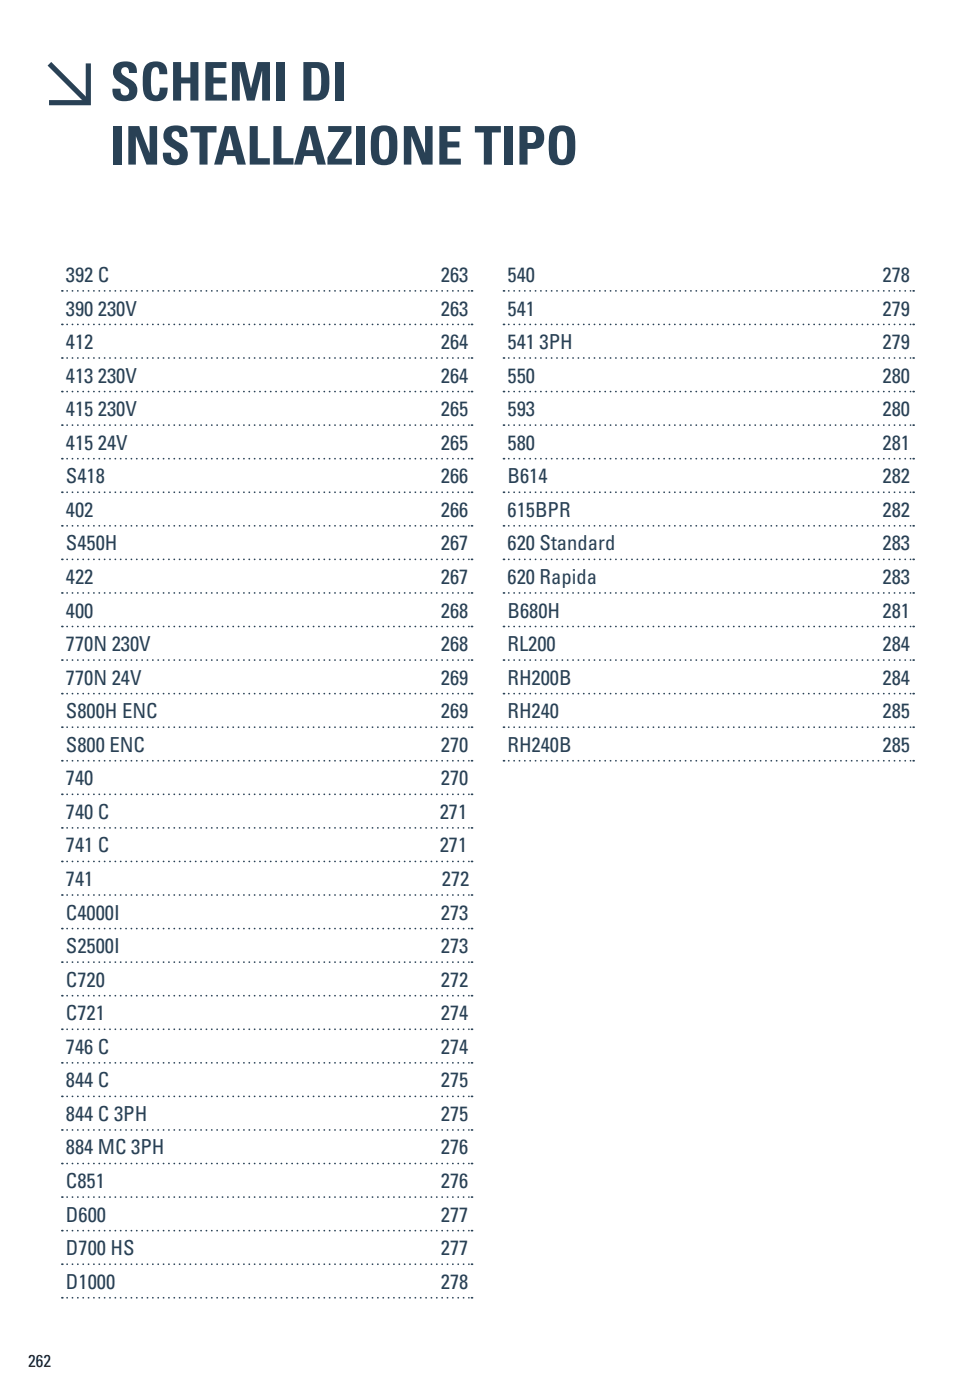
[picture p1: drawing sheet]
<svg xmlns="http://www.w3.org/2000/svg" width="200mm" height="287mm" viewBox="0 0 200 287" stroke-linecap="round" stroke-linejoin="round" font-family="sans-serif">
<defs><g id="words">
<g font-size="10.9" fill="#294155">
<text x="22.6" y="20.6">SCHEMI DI</text>
<text x="22.6" y="33.7">INSTALLAZIONE TIPO</text>
</g>
<g font-size="4.2" fill="#294155">
<text x="13.5" y="57.8">392 C</text>
<text x="90.4" y="57.8">263</text>
<text x="104" y="57.8">540</text>
<text x="180.9" y="57.8">278</text>
<text x="13.5" y="64.7">390 230V</text>
<text x="90.4" y="64.7">263</text>
<text x="104" y="64.7">541</text>
<text x="180.9" y="64.7">279</text>
<text x="13.5" y="71.6">412</text>
<text x="90.4" y="71.6">264</text>
<text x="104" y="71.6">541 3PH</text>
<text x="180.9" y="71.6">279</text>
<text x="13.5" y="78.4">413 230V</text>
<text x="90.4" y="78.4">264</text>
<text x="104" y="78.4">550</text>
<text x="180.9" y="78.4">280</text>
<text x="13.5" y="85.3">415 230V</text>
<text x="90.4" y="85.3">265</text>
<text x="104" y="85.3">593</text>
<text x="180.9" y="85.3">280</text>
<text x="13.5" y="92.2">415 24V</text>
<text x="90.4" y="92.2">265</text>
<text x="104" y="92.2">580</text>
<text x="180.9" y="92.2">281</text>
<text x="13.5" y="99.1">S418</text>
<text x="90.4" y="99.1">266</text>
<text x="104" y="99.1">B614</text>
<text x="180.9" y="99.1">282</text>
<text x="13.5" y="106">402</text>
<text x="90.4" y="106">266</text>
<text x="104" y="106">615BPR</text>
<text x="180.9" y="106">282</text>
<text x="13.5" y="112.8">S450H</text>
<text x="90.4" y="112.8">267</text>
<text x="104" y="112.8">620 Standard</text>
<text x="180.9" y="112.8">283</text>
<text x="13.5" y="119.7">422</text>
<text x="90.4" y="119.7">267</text>
<text x="104" y="119.7">620 Rapida</text>
<text x="180.9" y="119.7">283</text>
<text x="13.5" y="126.6">400</text>
<text x="90.4" y="126.6">268</text>
<text x="104" y="126.6">B680H</text>
<text x="180.9" y="126.6">281</text>
<text x="13.5" y="133.5">770N 230V</text>
<text x="90.4" y="133.5">268</text>
<text x="104" y="133.5">RL200</text>
<text x="180.9" y="133.5">284</text>
<text x="13.5" y="140.4">770N 24V</text>
<text x="90.4" y="140.4">269</text>
<text x="104" y="140.4">RH200B</text>
<text x="180.9" y="140.4">284</text>
<text x="13.5" y="147.2">S800H ENC</text>
<text x="90.4" y="147.2">269</text>
<text x="104" y="147.2">RH240</text>
<text x="180.9" y="147.2">285</text>
<text x="13.5" y="154.1">S800 ENC</text>
<text x="90.4" y="154.1">270</text>
<text x="104" y="154.1">RH240B</text>
<text x="180.9" y="154.1">285</text>
<text x="13.5" y="161">740</text>
<text x="90.4" y="161">270</text>
<text x="13.5" y="167.9">740 C</text>
<text x="90.1" y="167.9">271</text>
<text x="13.5" y="174.8">741 C</text>
<text x="90.1" y="174.8">271</text>
<text x="13.5" y="181.6">741</text>
<text x="90.6" y="181.6">272</text>
<text x="13.5" y="188.5">C4000I</text>
<text x="90.4" y="188.5">273</text>
<text x="13.5" y="195.4">S2500I</text>
<text x="90.4" y="195.4">273</text>
<text x="13.5" y="202.3">C720</text>
<text x="90.4" y="202.3">272</text>
<text x="13.5" y="209.1">C721</text>
<text x="90.4" y="209.1">274</text>
<text x="13.5" y="216">746 C</text>
<text x="90.4" y="216">274</text>
<text x="13.5" y="222.9">844 C</text>
<text x="90.4" y="222.9">275</text>
<text x="13.5" y="229.8">844 C 3PH</text>
<text x="90.4" y="229.8">275</text>
<text x="13.5" y="236.7">884 MC 3PH</text>
<text x="90.4" y="236.7">276</text>
<text x="13.5" y="243.5">C851</text>
<text x="90.4" y="243.5">276</text>
<text x="13.5" y="250.4">D600</text>
<text x="90.4" y="250.4">277</text>
<text x="13.5" y="257.3">D700 HS</text>
<text x="90.4" y="257.3">277</text>
<text x="13.5" y="264.2">D1000</text>
<text x="90.4" y="264.2">278</text>
</g>
<text font-size="3.5" fill="#231f20" x="5.7" y="280.3">262</text>
</g></defs>
<path d="M13.7 59.6h82.4" fill="none" stroke="#294155" stroke-width=".35" stroke-dasharray="0 1.1"/>
<path d="M12.5 59.6a.2 .2 0 0 1 .4 0 .2 .2 0 0 1-.4 0zM96.4 59.6a.2 .2 0 0 1 .4 0 .2 .2 0 0 1-.4 0z" fill="#294155"/>
<path d="M13.7 66.5h82.4" fill="none" stroke="#294155" stroke-width=".35" stroke-dasharray="0 1.1"/>
<path d="M12.5 66.5a.2 .2 0 0 1 .4 0 .2 .2 0 0 1-.4 0zM96.4 66.5a.2 .2 0 0 1 .4 0 .2 .2 0 0 1-.4 0z" fill="#294155"/>
<path d="M13.7 73.4h82.4" fill="none" stroke="#294155" stroke-width=".35" stroke-dasharray="0 1.1"/>
<path d="M12.5 73.4a.2 .2 0 0 1 .4 0 .2 .2 0 0 1-.4 0zM96.4 73.4a.2 .2 0 0 1 .4 0 .2 .2 0 0 1-.4 0z" fill="#294155"/>
<path d="M13.7 80.3h82.4" fill="none" stroke="#294155" stroke-width=".35" stroke-dasharray="0 1.1"/>
<path d="M12.5 80.3a.2 .2 0 0 1 .4 0 .2 .2 0 0 1-.4 0zM96.4 80.3a.2 .2 0 0 1 .4 0 .2 .2 0 0 1-.4 0z" fill="#294155"/>
<path d="M13.7 87.2h82.4" fill="none" stroke="#294155" stroke-width=".35" stroke-dasharray="0 1.1"/>
<path d="M12.5 87.2a.2 .2 0 0 1 .4 0 .2 .2 0 0 1-.4 0zM96.4 87.2a.2 .2 0 0 1 .4 0 .2 .2 0 0 1-.4 0z" fill="#294155"/>
<path d="M13.7 94h82.4" fill="none" stroke="#294155" stroke-width=".35" stroke-dasharray="0 1.1"/>
<path d="M12.5 94a.2 .2 0 0 1 .4 0 .2 .2 0 0 1-.4 0zM96.4 94a.2 .2 0 0 1 .4 0 .2 .2 0 0 1-.4 0z" fill="#294155"/>
<path d="M13.7 100.9h82.4" fill="none" stroke="#294155" stroke-width=".35" stroke-dasharray="0 1.1"/>
<path d="M12.5 100.9a.2 .2 0 0 1 .4 0 .2 .2 0 0 1-.4 0zM96.4 100.9a.2 .2 0 0 1 .4 0 .2 .2 0 0 1-.4 0z" fill="#294155"/>
<path d="M13.7 107.8h82.4" fill="none" stroke="#294155" stroke-width=".35" stroke-dasharray="0 1.1"/>
<path d="M12.5 107.8a.2 .2 0 0 1 .4 0 .2 .2 0 0 1-.4 0zM96.4 107.8a.2 .2 0 0 1 .4 0 .2 .2 0 0 1-.4 0z" fill="#294155"/>
<path d="M13.7 114.7h82.4" fill="none" stroke="#294155" stroke-width=".35" stroke-dasharray="0 1.1"/>
<path d="M12.5 114.7a.2 .2 0 0 1 .4 0 .2 .2 0 0 1-.4 0zM96.4 114.7a.2 .2 0 0 1 .4 0 .2 .2 0 0 1-.4 0z" fill="#294155"/>
<path d="M13.7 121.6h82.4" fill="none" stroke="#294155" stroke-width=".35" stroke-dasharray="0 1.1"/>
<path d="M12.5 121.6a.2 .2 0 0 1 .4 0 .2 .2 0 0 1-.4 0zM96.4 121.6a.2 .2 0 0 1 .4 0 .2 .2 0 0 1-.4 0z" fill="#294155"/>
<path d="M13.7 128.4h82.4" fill="none" stroke="#294155" stroke-width=".35" stroke-dasharray="0 1.1"/>
<path d="M12.5 128.4a.2 .2 0 0 1 .4 0 .2 .2 0 0 1-.4 0zM96.4 128.4a.2 .2 0 0 1 .4 0 .2 .2 0 0 1-.4 0z" fill="#294155"/>
<path d="M13.7 135.3h82.4" fill="none" stroke="#294155" stroke-width=".35" stroke-dasharray="0 1.1"/>
<path d="M12.5 135.3a.2 .2 0 0 1 .4 0 .2 .2 0 0 1-.4 0zM96.4 135.3a.2 .2 0 0 1 .4 0 .2 .2 0 0 1-.4 0z" fill="#294155"/>
<path d="M13.7 142.2h82.4" fill="none" stroke="#294155" stroke-width=".35" stroke-dasharray="0 1.1"/>
<path d="M12.5 142.2a.2 .2 0 0 1 .4 0 .2 .2 0 0 1-.4 0zM96.4 142.2a.2 .2 0 0 1 .4 0 .2 .2 0 0 1-.4 0z" fill="#294155"/>
<path d="M13.7 149.1h82.4" fill="none" stroke="#294155" stroke-width=".35" stroke-dasharray="0 1.1"/>
<path d="M12.5 149.1a.2 .2 0 0 1 .4 0 .2 .2 0 0 1-.4 0zM96.4 149.1a.2 .2 0 0 1 .4 0 .2 .2 0 0 1-.4 0z" fill="#294155"/>
<path d="M13.7 156h82.4" fill="none" stroke="#294155" stroke-width=".35" stroke-dasharray="0 1.1"/>
<path d="M12.5 156a.2 .2 0 0 1 .4 0 .2 .2 0 0 1-.4 0zM96.4 156a.2 .2 0 0 1 .4 0 .2 .2 0 0 1-.4 0z" fill="#294155"/>
<path d="M13.7 162.8h82.4" fill="none" stroke="#294155" stroke-width=".35" stroke-dasharray="0 1.1"/>
<path d="M12.5 162.8a.2 .2 0 0 1 .4 0 .2 .2 0 0 1-.4 0zM96.4 162.8a.2 .2 0 0 1 .4 0 .2 .2 0 0 1-.4 0z" fill="#294155"/>
<path d="M13.7 169.7h82.4" fill="none" stroke="#294155" stroke-width=".35" stroke-dasharray="0 1.1"/>
<path d="M12.5 169.7a.2 .2 0 0 1 .4 0 .2 .2 0 0 1-.4 0zM96.4 169.7a.2 .2 0 0 1 .4 0 .2 .2 0 0 1-.4 0z" fill="#294155"/>
<path d="M13.7 176.6h82.4" fill="none" stroke="#294155" stroke-width=".35" stroke-dasharray="0 1.1"/>
<path d="M12.5 176.6a.2 .2 0 0 1 .4 0 .2 .2 0 0 1-.4 0zM96.4 176.6a.2 .2 0 0 1 .4 0 .2 .2 0 0 1-.4 0z" fill="#294155"/>
<path d="M13.7 183.5h82.4" fill="none" stroke="#294155" stroke-width=".35" stroke-dasharray="0 1.1"/>
<path d="M12.5 183.5a.2 .2 0 0 1 .4 0 .2 .2 0 0 1-.4 0zM96.4 183.5a.2 .2 0 0 1 .4 0 .2 .2 0 0 1-.4 0z" fill="#294155"/>
<path d="M13.7 190.4h82.4" fill="none" stroke="#294155" stroke-width=".35" stroke-dasharray="0 1.1"/>
<path d="M12.5 190.4a.2 .2 0 0 1 .4 0 .2 .2 0 0 1-.4 0zM96.4 190.4a.2 .2 0 0 1 .4 0 .2 .2 0 0 1-.4 0z" fill="#294155"/>
<path d="M13.7 197.2h82.4" fill="none" stroke="#294155" stroke-width=".35" stroke-dasharray="0 1.1"/>
<path d="M12.5 197.2a.2 .2 0 0 1 .4 0 .2 .2 0 0 1-.4 0zM96.4 197.2a.2 .2 0 0 1 .4 0 .2 .2 0 0 1-.4 0z" fill="#294155"/>
<path d="M13.7 204.1h82.4" fill="none" stroke="#294155" stroke-width=".35" stroke-dasharray="0 1.1"/>
<path d="M12.5 204.1a.2 .2 0 0 1 .4 0 .2 .2 0 0 1-.4 0zM96.4 204.1a.2 .2 0 0 1 .4 0 .2 .2 0 0 1-.4 0z" fill="#294155"/>
<path d="M13.7 211h82.4" fill="none" stroke="#294155" stroke-width=".35" stroke-dasharray="0 1.1"/>
<path d="M12.5 211a.2 .2 0 0 1 .4 0 .2 .2 0 0 1-.4 0zM96.4 211a.2 .2 0 0 1 .4 0 .2 .2 0 0 1-.4 0z" fill="#294155"/>
<path d="M13.7 217.9h82.4" fill="none" stroke="#294155" stroke-width=".35" stroke-dasharray="0 1.1"/>
<path d="M12.5 217.9a.2 .2 0 0 1 .4 0 .2 .2 0 0 1-.4 0zM96.4 217.9a.2 .2 0 0 1 .4 0 .2 .2 0 0 1-.4 0z" fill="#294155"/>
<path d="M13.7 224.8h82.4" fill="none" stroke="#294155" stroke-width=".35" stroke-dasharray="0 1.1"/>
<path d="M12.5 224.8a.2 .2 0 0 1 .4 0 .2 .2 0 0 1-.4 0zM96.4 224.8a.2 .2 0 0 1 .4 0 .2 .2 0 0 1-.4 0z" fill="#294155"/>
<path d="M13.7 231.6h82.4" fill="none" stroke="#294155" stroke-width=".35" stroke-dasharray="0 1.1"/>
<path d="M12.5 231.6a.2 .2 0 0 1 .4 0 .2 .2 0 0 1-.4 0zM96.4 231.6a.2 .2 0 0 1 .4 0 .2 .2 0 0 1-.4 0z" fill="#294155"/>
<path d="M13.7 238.5h82.4" fill="none" stroke="#294155" stroke-width=".35" stroke-dasharray="0 1.1"/>
<path d="M12.5 238.5a.2 .2 0 0 1 .4 0 .2 .2 0 0 1-.4 0zM96.4 238.5a.2 .2 0 0 1 .4 0 .2 .2 0 0 1-.4 0z" fill="#294155"/>
<path d="M13.7 245.4h82.4" fill="none" stroke="#294155" stroke-width=".35" stroke-dasharray="0 1.1"/>
<path d="M12.5 245.4a.2 .2 0 0 1 .4 0 .2 .2 0 0 1-.4 0zM96.4 245.4a.2 .2 0 0 1 .4 0 .2 .2 0 0 1-.4 0z" fill="#294155"/>
<path d="M13.7 252.3h82.4" fill="none" stroke="#294155" stroke-width=".35" stroke-dasharray="0 1.1"/>
<path d="M12.5 252.3a.2 .2 0 0 1 .4 0 .2 .2 0 0 1-.4 0zM96.4 252.3a.2 .2 0 0 1 .4 0 .2 .2 0 0 1-.4 0z" fill="#294155"/>
<path d="M13.7 259.2h82.4" fill="none" stroke="#294155" stroke-width=".35" stroke-dasharray="0 1.1"/>
<path d="M12.5 259.2a.2 .2 0 0 1 .4 0 .2 .2 0 0 1-.4 0zM96.4 259.2a.2 .2 0 0 1 .4 0 .2 .2 0 0 1-.4 0z" fill="#294155"/>
<path d="M13.7 266h82.4" fill="none" stroke="#294155" stroke-width=".35" stroke-dasharray="0 1.1"/>
<path d="M12.5 266a.2 .2 0 0 1 .4 0 .2 .2 0 0 1-.4 0zM96.4 266a.2 .2 0 0 1 .4 0 .2 .2 0 0 1-.4 0z" fill="#294155"/>
<path d="M104.2 59.6h82.4" fill="none" stroke="#294155" stroke-width=".35" stroke-dasharray="0 1.1"/>
<path d="M103 59.6a.2 .2 0 0 1 .4 0 .2 .2 0 0 1-.4 0zM186.9 59.6a.2 .2 0 0 1 .4 0 .2 .2 0 0 1-.4 0z" fill="#294155"/>
<path d="M104.2 66.5h82.4" fill="none" stroke="#294155" stroke-width=".35" stroke-dasharray="0 1.1"/>
<path d="M103 66.5a.2 .2 0 0 1 .4 0 .2 .2 0 0 1-.4 0zM186.9 66.5a.2 .2 0 0 1 .4 0 .2 .2 0 0 1-.4 0z" fill="#294155"/>
<path d="M104.2 73.4h82.4" fill="none" stroke="#294155" stroke-width=".35" stroke-dasharray="0 1.1"/>
<path d="M103 73.4a.2 .2 0 0 1 .4 0 .2 .2 0 0 1-.4 0zM186.9 73.4a.2 .2 0 0 1 .4 0 .2 .2 0 0 1-.4 0z" fill="#294155"/>
<path d="M104.2 80.3h82.4" fill="none" stroke="#294155" stroke-width=".35" stroke-dasharray="0 1.1"/>
<path d="M103 80.3a.2 .2 0 0 1 .4 0 .2 .2 0 0 1-.4 0zM186.9 80.3a.2 .2 0 0 1 .4 0 .2 .2 0 0 1-.4 0z" fill="#294155"/>
<path d="M104.2 87.2h82.4" fill="none" stroke="#294155" stroke-width=".35" stroke-dasharray="0 1.1"/>
<path d="M103 87.2a.2 .2 0 0 1 .4 0 .2 .2 0 0 1-.4 0zM186.9 87.2a.2 .2 0 0 1 .4 0 .2 .2 0 0 1-.4 0z" fill="#294155"/>
<path d="M104.2 94h82.4" fill="none" stroke="#294155" stroke-width=".35" stroke-dasharray="0 1.1"/>
<path d="M103 94a.2 .2 0 0 1 .4 0 .2 .2 0 0 1-.4 0zM186.9 94a.2 .2 0 0 1 .4 0 .2 .2 0 0 1-.4 0z" fill="#294155"/>
<path d="M104.2 100.9h82.4" fill="none" stroke="#294155" stroke-width=".35" stroke-dasharray="0 1.1"/>
<path d="M103 100.9a.2 .2 0 0 1 .4 0 .2 .2 0 0 1-.4 0zM186.9 100.9a.2 .2 0 0 1 .4 0 .2 .2 0 0 1-.4 0z" fill="#294155"/>
<path d="M104.2 107.8h82.4" fill="none" stroke="#294155" stroke-width=".35" stroke-dasharray="0 1.1"/>
<path d="M103 107.8a.2 .2 0 0 1 .4 0 .2 .2 0 0 1-.4 0zM186.9 107.8a.2 .2 0 0 1 .4 0 .2 .2 0 0 1-.4 0z" fill="#294155"/>
<path d="M104.2 114.7h82.4" fill="none" stroke="#294155" stroke-width=".35" stroke-dasharray="0 1.1"/>
<path d="M103 114.7a.2 .2 0 0 1 .4 0 .2 .2 0 0 1-.4 0zM186.9 114.7a.2 .2 0 0 1 .4 0 .2 .2 0 0 1-.4 0z" fill="#294155"/>
<path d="M104.2 121.6h82.4" fill="none" stroke="#294155" stroke-width=".35" stroke-dasharray="0 1.1"/>
<path d="M103 121.6a.2 .2 0 0 1 .4 0 .2 .2 0 0 1-.4 0zM186.9 121.6a.2 .2 0 0 1 .4 0 .2 .2 0 0 1-.4 0z" fill="#294155"/>
<path d="M104.2 128.4h82.4" fill="none" stroke="#294155" stroke-width=".35" stroke-dasharray="0 1.1"/>
<path d="M103 128.4a.2 .2 0 0 1 .4 0 .2 .2 0 0 1-.4 0zM186.9 128.4a.2 .2 0 0 1 .4 0 .2 .2 0 0 1-.4 0z" fill="#294155"/>
<path d="M104.2 135.3h82.4" fill="none" stroke="#294155" stroke-width=".35" stroke-dasharray="0 1.1"/>
<path d="M103 135.3a.2 .2 0 0 1 .4 0 .2 .2 0 0 1-.4 0zM186.9 135.3a.2 .2 0 0 1 .4 0 .2 .2 0 0 1-.4 0z" fill="#294155"/>
<path d="M104.2 142.2h82.4" fill="none" stroke="#294155" stroke-width=".35" stroke-dasharray="0 1.1"/>
<path d="M103 142.2a.2 .2 0 0 1 .4 0 .2 .2 0 0 1-.4 0zM186.9 142.2a.2 .2 0 0 1 .4 0 .2 .2 0 0 1-.4 0z" fill="#294155"/>
<path d="M104.2 149.1h82.4" fill="none" stroke="#294155" stroke-width=".35" stroke-dasharray="0 1.1"/>
<path d="M103 149.1a.2 .2 0 0 1 .4 0 .2 .2 0 0 1-.4 0zM186.9 149.1a.2 .2 0 0 1 .4 0 .2 .2 0 0 1-.4 0z" fill="#294155"/>
<path d="M104.2 156h82.4" fill="none" stroke="#294155" stroke-width=".35" stroke-dasharray="0 1.1"/>
<path d="M103 156a.2 .2 0 0 1 .4 0 .2 .2 0 0 1-.4 0zM186.9 156a.2 .2 0 0 1 .4 0 .2 .2 0 0 1-.4 0z" fill="#294155"/>
<path d="M10.1 13.1l7.9 7.9M18.1 13v8h-8.1" fill="none" stroke="#294155" stroke-width="1.1" stroke-linecap="butt"/>
<use href="#words"/>
</svg>
